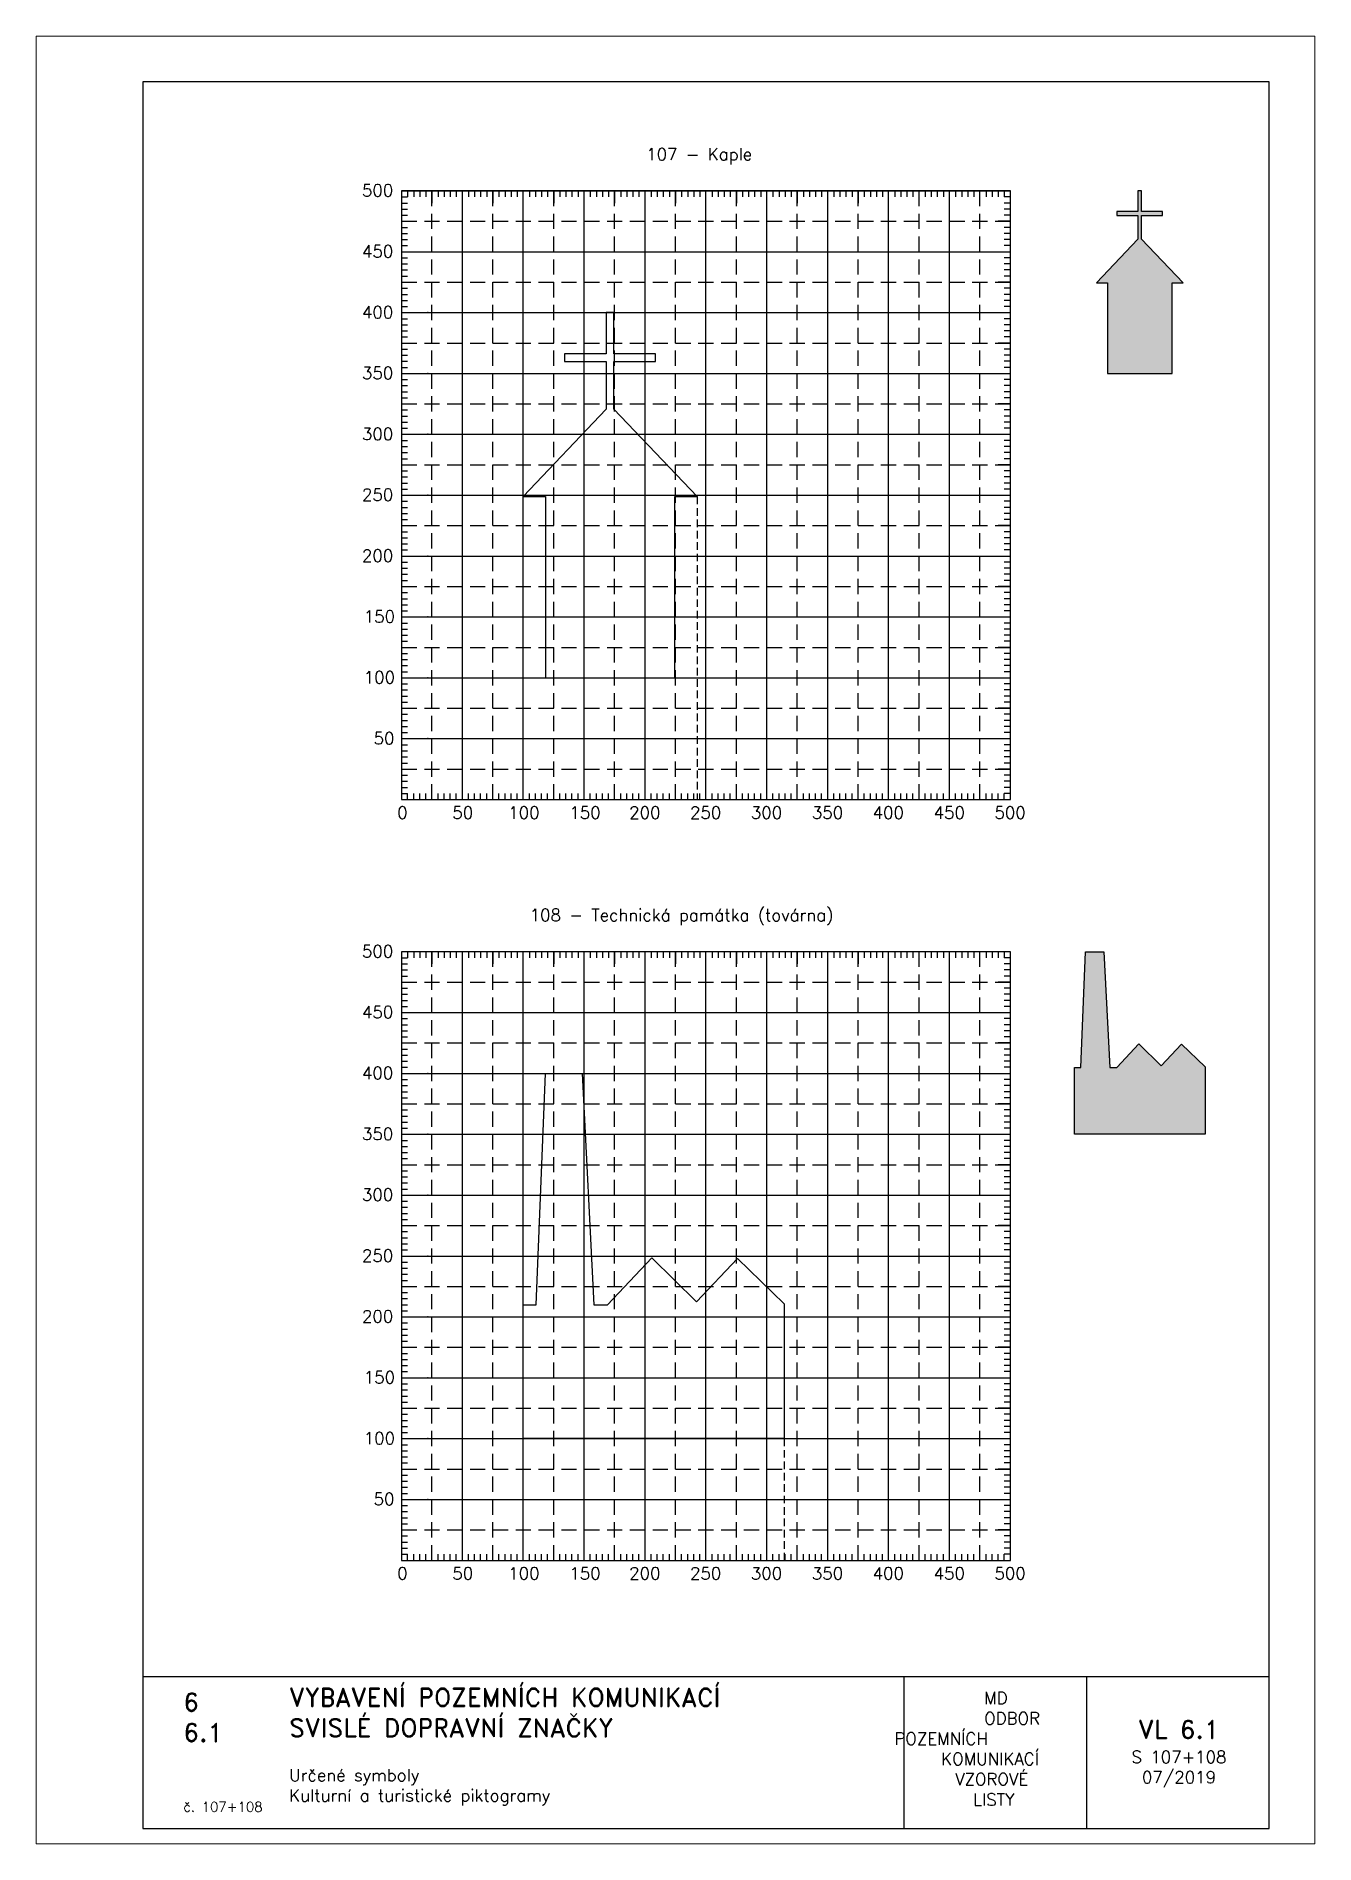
# Paper-space layout '107+108' of a CAD drawing. Header units: millimetres. Extents: x 0 to 210, y 0 to 297.
import ezdxf

# ---------------------------------------------------------------- set-up
doc = ezdxf.new("R2010")
doc.units = ezdxf.units.MM
doc.header["$LTSCALE"] = 5
doc.linetypes.add('ČÁRKOVANÁX2', pattern=[1.5, 1, -0.5])
for name, color, linetype in [('Kóty', 2, 'Continuous'), ('Pomocná', 2, 'Continuous'), ('Rozpiska', 7, 'Continuous'), ('Značka', 7, 'Continuous')]:
    doc.layers.add(name, color=color, linetype=linetype)
doc.layers.add('Rámeček', color=6, linetype='Continuous', plot=False)
doc.styles.get("Standard").update_dxf_attribs({"font": 'romand.shx', "height": 25})

psp = doc.layouts.new('107+108')

# ---------------------------------------------------------------- texts
at = {"layer": 'Kóty', "char_height": 2, "attachment_point": 1}
for s, insert in [('\\pi40.19043;107 - Kaple', (60, 278.6)), ('\\pi21.04747;108 - Technická památka (továrna)', (60, 153.6))]:
    psp.add_mtext_dynamic_manual_height_columns(s, width=100, gutter_width=125, heights=[0], dxfattribs=dict(at, insert=insert))
at = {"layer": 'Pomocná', "char_height": 2, "attachment_point": 1}
for s, insert in [('\\pi1.41968;500', (52.09, 272.65)), ('\\pi1.41968;450', (52.09, 262.65)), ('\\pi1.41968;400', (52.09, 252.65)), ('\\pi1.41968;350', (52.09, 242.65)), ('\\pi1.41968;300', (52.09, 232.65)), ('\\pi1.41968;250', (52.09, 222.65)), ('\\pi1.41968;200', (52.09, 212.65)), ('\\pi1.70539;150', (52.09, 202.65)), ('\\pi1.70539;100', (52.09, 192.65)), ('\\pi3.32444;50', (52.09, 182.65)), ('\\pi2.6146;0', (56.68, 170.43)), ('\\pi1.66222;50', (66.69, 170.43)), ('\\pi0.85269;100', (76.68, 170.43)), ('\\pi0.85269;150', (86.71, 170.43)), ('\\pi0.70984;200', (96.68, 170.43)), ('\\pi0.70984;250', (106.67, 170.43)), ('\\pi0.70984;300', (116.66, 170.43)), ('\\pi0.70984;350', (126.68, 170.43)), ('\\pi0.70984;400', (136.67, 170.43)), ('\\pi0.70984;450', (146.68, 170.43)), ('\\pi0.70984;500', (156.67, 170.43)), ('\\pi1.41968;500', (52.09, 147.65)), ('\\pi1.41968;450', (52.09, 137.65)), ('\\pi1.41968;400', (52.09, 127.65)), ('\\pi1.41968;350', (52.09, 117.65)), ('\\pi1.41968;300', (52.09, 107.65)), ('\\pi1.41968;250', (52.09, 97.65)), ('\\pi1.41968;200', (52.09, 87.65)), ('\\pi1.70539;150', (52.09, 77.65)), ('\\pi1.70539;100', (52.09, 67.65)), ('\\pi3.32444;50', (52.09, 57.65)), ('\\pi2.6146;0', (56.68, 45.43)), ('\\pi1.66222;50', (66.69, 45.43)), ('\\pi0.85269;100', (76.68, 45.43)), ('\\pi0.85269;150', (86.71, 45.43)), ('\\pi0.70984;200', (96.68, 45.43)), ('\\pi0.70984;250', (106.67, 45.43)), ('\\pi0.70984;300', (116.66, 45.43)), ('\\pi0.70984;350', (126.68, 45.43)), ('\\pi0.70984;400', (136.67, 45.43)), ('\\pi0.70984;450', (146.68, 45.43)), ('\\pi0.70984;500', (156.67, 45.43))]:
    psp.add_mtext_dynamic_manual_height_columns(s, width=6.5625, gutter_width=100, heights=[0], dxfattribs=dict(at, insert=insert))
at = {"layer": 'Rozpiska', "color": 7}
for s, width, heights, insert, char_height, attachment_point in [('6', 149.0422, [0], (24.17, 24.77), 3, 1), ('{\\C6;VYBAVENÍ POZEMNÍCH KOMUNIKACÍ\\P}SVISLÉ DOPRAVNÍ ZNAČKY{\\H1.34524x; }', 149.0422, [0], (41.56, 25.56), 3, 1), ('\\pi14.7414;{\\C6;MD\\P\\pi2.36044;}ODBOR POZEMNÍCH{\\H1.57143x; }\\P\\pi7.69378;KOMUNIKACÍ{\\H1.5x; }\\P\\pi9.97949;{\\C6;VZOROVÉ\\H1.47619x; \\H0.67742x;\\P\\pi12.93187;LISTY\\H1.26984x; }', 33.1018, [0], (140.95, 24.95), 2, 1), ('6.1', 149.0422, [0], (24.17, 19.78), 3, 1), ('{\\H1.5x;\\C6;VL 6.1\\P\\H0.66667x;S 107+108\\H1.66666x; \\H0.6x;\\P07/2019\\H1.80159x; }', 17.4487, [0], (187.69, 14.78), 2, 5), ('{\\C6;Určené symboly\\P}Kulturní a turistické piktogramy{\\H1.83333x; }', 149.0422, [0], (41.56, 12.29), 2, 1), ('{\\C6;č. 107+108}', 18.3305, [2.67], (24.17, 6.88), 1.6, 1)]:
    psp.add_mtext_dynamic_manual_height_columns(s, width=width, gutter_width=100, heights=heights, dxfattribs=dict(at, insert=insert, char_height=char_height, attachment_point=attachment_point))

# ---------------------------------------------------------------- hatches: boundary and pattern name
at = {"layer": 'Značka'}
h = psp.add_hatch(color=249, dxfattribs=at)
h.dxf.hatch_style = 1
h.paths.add_polyline_path([(174.12, 256.46), (175.93, 256.46), (175.93, 241.58), (186.57, 241.58), (186.57, 256.46), (188.38, 256.46), (181.55, 263.65), (181.55, 267.56), (184.97, 267.56), (184.97, 268.2), (181.55, 268.2), (181.55, 271.58), (180.91, 271.58), (180.91, 268.2), (177.5, 268.2), (177.5, 267.56), (180.91, 267.56), (180.91, 263.65)])
h = psp.add_hatch(color=249, dxfattribs=at)
h.dxf.hatch_style = 1
h.paths.add_polyline_path([(171.58, 127.56), (172.35, 146.58), (175.36, 146.58), (176.34, 127.56), (177.46, 127.56), (181.09, 131.44), (184.76, 127.81), (188.12, 131.37), (191.97, 127.67), (191.97, 116.58), (170.53, 116.58), (170.53, 127.56)])

# ---------------------------------------------------------------- linework, layer by layer
for p, q in [((60, 171.58), (65, 171.58)), ((60, 46.58), (65, 46.58))]:
    psp.add_line(p, q)
at = {"layer": 'Kóty'}
psp.add_lwpolyline([(60, 271.58), (160, 271.58), (160, 271.58), (60, 271.58)], close=True, dxfattribs=at)
at = {"layer": 'Pomocná'}
for p, q in [((60, 270.58), (61, 270.58)), ((61, 271.58), (61, 270.58)), ((62, 271.58), (62, 270.58)), ((63, 271.58), (63, 270.58)), ((64, 271.58), (64, 270.58)), ((65, 271.58), (65, 269.58)), ((66, 271.58), (66, 270.58)), ((67, 271.58), (67, 270.58)), ((68, 271.58), (68, 270.58)), ((69, 271.58), (69, 270.58)), ((71, 271.58), (71, 270.58)), ((72, 271.58), (72, 270.58)), ((73, 271.58), (73, 270.58)), ((74, 271.58), (74, 270.58)), ((75, 271.58), (75, 269.58)), ((76, 271.58), (76, 270.58)), ((77, 271.58), (77, 270.58)), ((78, 271.58), (78, 270.58)), ((79, 271.58), (79, 270.58)), ((81, 271.58), (81, 270.58)), ((82, 271.58), (82, 270.58)), ((83, 271.58), (83, 270.58)), ((84, 271.58), (84, 270.58)), ((85, 271.58), (85, 269.58)), ((86, 271.58), (86, 270.58)), ((87, 271.58), (87, 270.58)), ((88, 271.58), (88, 270.58)), ((89, 271.58), (89, 270.58)), ((91, 271.58), (91, 270.58)), ((92, 271.58), (92, 270.58)), ((93, 271.58), (93, 270.58)), ((94, 271.58), (94, 270.58)), ((95, 271.58), (95, 269.58)), ((96, 271.58), (96, 270.58)), ((97, 271.58), (97, 270.58)), ((98, 271.58), (98, 270.58)), ((99, 271.58), (99, 270.58)), ((101, 271.58), (101, 270.58)), ((102, 271.58), (102, 270.58)), ((103, 271.58), (103, 270.58)), ((104, 271.58), (104, 270.58)), ((105, 271.58), (105, 269.58)), ((106, 271.58), (106, 270.58)), ((107, 271.58), (107, 270.58)), ((108, 271.58), (108, 270.58)), ((109, 271.58), (109, 270.58)), ((111, 271.58), (111, 270.58)), ((112, 271.58), (112, 270.58)), ((113, 271.58), (113, 270.58)), ((114, 271.58), (114, 270.58)), ((115, 271.58), (115, 269.58)), ((116, 271.58), (116, 270.58)), ((117, 271.58), (117, 270.58)), ((118, 271.58), (118, 270.58)), ((119, 271.58), (119, 270.58)), ((121, 271.58), (121, 270.58)), ((122, 271.58), (122, 270.58)), ((123, 271.58), (123, 270.58)), ((124, 271.58), (124, 270.58)), ((125, 271.58), (125, 269.58)), ((126, 271.58), (126, 270.58)), ((127, 271.58), (127, 270.58)), ((128, 271.58), (128, 270.58)), ((129, 271.58), (129, 270.58)), ((131, 271.58), (131, 270.58)), ((132, 271.58), (132, 270.58)), ((133, 271.58), (133, 270.58)), ((134, 271.58), (134, 270.58)), ((135, 271.58), (135, 269.58)), ((136, 271.58), (136, 270.58)), ((137, 271.58), (137, 270.58)), ((138, 271.58), (138, 270.58)), ((139, 271.58), (139, 270.58)), ((141, 271.58), (141, 270.58)), ((142, 271.58), (142, 270.58)), ((143, 271.58), (143, 270.58)), ((144, 271.58), (144, 270.58)), ((146, 271.58), (146, 270.58)), ((147, 271.58), (147, 270.58)), ((148, 271.58), (148, 270.58)), ((149, 271.58), (149, 270.58)), ((151, 271.58), (151, 270.58)), ((152, 271.58), (152, 270.58)), ((153, 271.58), (153, 270.58)), ((154, 271.58), (154, 270.58)), ((156, 271.58), (156, 270.58)), ((157, 271.58), (157, 270.58)), ((158, 271.58), (158, 270.58)), ((159, 271.58), (159, 270.58)), ((160, 270.58), (159, 270.58)), ((60, 269.58), (61, 269.58)), ((60, 268.58), (61, 268.58)), ((60, 267.58), (61, 267.58)), ((160, 269.58), (159, 269.58)), ((160, 268.58), (159, 268.58)), ((160, 267.58), (159, 267.58)), ((60, 266.58), (62, 266.58)), ((60, 265.58), (61, 265.58)), ((60, 264.58), (61, 264.58)), ((160, 266.58), (158, 266.58)), ((160, 265.58), (159, 265.58)), ((160, 264.58), (159, 264.58)), ((60, 263.58), (61, 263.58)), ((60, 262.58), (61, 262.58)), ((160, 263.58), (159, 263.58)), ((160, 262.58), (159, 262.58)), ((60, 260.58), (61, 260.58)), ((60, 259.58), (61, 259.58)), ((60, 258.58), (61, 258.58)), ((160, 260.58), (159, 260.58)), ((160, 259.58), (159, 259.58)), ((160, 258.58), (159, 258.58)), ((60, 257.58), (61, 257.58)), ((60, 256.58), (62, 256.58)), ((60, 255.58), (61, 255.58)), ((160, 256.58), (158, 256.58)), ((160, 257.58), (159, 257.58)), ((160, 255.58), (159, 255.58)), ((60, 254.58), (61, 254.58)), ((60, 253.58), (61, 253.58)), ((60, 252.58), (61, 252.58)), ((160, 254.58), (159, 254.58)), ((160, 253.58), (159, 253.58)), ((160, 252.58), (159, 252.58)), ((60, 250.58), (61, 250.58)), ((60, 249.58), (61, 249.58)), ((160, 250.58), (159, 250.58)), ((160, 249.58), (159, 249.58)), ((60, 248.58), (61, 248.58)), ((60, 247.58), (61, 247.58)), ((60, 246.58), (62, 246.58)), ((160, 246.58), (158, 246.58)), ((160, 248.58), (159, 248.58)), ((160, 247.58), (159, 247.58)), ((60, 245.58), (61, 245.58)), ((60, 244.58), (61, 244.58)), ((60, 243.58), (61, 243.58)), ((160, 245.58), (159, 245.58)), ((160, 244.58), (159, 244.58)), ((160, 243.58), (159, 243.58)), ((60, 242.58), (61, 242.58)), ((60, 240.58), (61, 240.58)), ((160, 242.58), (159, 242.58)), ((160, 240.58), (159, 240.58)), ((60, 239.58), (61, 239.58)), ((60, 238.58), (61, 238.58)), ((160, 239.58), (159, 239.58)), ((160, 238.58), (159, 238.58)), ((60, 237.58), (61, 237.58)), ((60, 236.58), (62, 236.58)), ((60, 235.58), (61, 235.58)), ((160, 236.58), (158, 236.58)), ((160, 237.58), (159, 237.58)), ((160, 235.58), (159, 235.58)), ((60, 234.58), (61, 234.58)), ((60, 233.58), (61, 233.58)), ((60, 232.58), (61, 232.58)), ((160, 234.58), (159, 234.58)), ((160, 233.58), (159, 233.58)), ((160, 232.58), (159, 232.58)), ((60, 230.58), (61, 230.58)), ((60, 229.58), (61, 229.58)), ((160, 230.58), (159, 230.58)), ((160, 229.58), (159, 229.58)), ((60, 228.58), (61, 228.58)), ((60, 227.58), (61, 227.58)), ((60, 226.58), (62, 226.58)), ((160, 226.58), (158, 226.58)), ((160, 228.58), (159, 228.58)), ((160, 227.58), (159, 227.58)), ((60, 225.58), (61, 225.58)), ((60, 224.58), (61, 224.58)), ((60, 223.58), (61, 223.58)), ((160, 225.58), (159, 225.58)), ((160, 224.58), (159, 224.58)), ((160, 223.58), (159, 223.58)), ((60, 222.58), (61, 222.58)), ((60, 220.58), (61, 220.58)), ((160, 222.58), (159, 222.58)), ((160, 220.58), (159, 220.58)), ((60, 219.58), (61, 219.58)), ((60, 218.58), (61, 218.58)), ((60, 217.58), (61, 217.58)), ((160, 219.58), (159, 219.58)), ((160, 218.58), (159, 218.58)), ((160, 217.58), (159, 217.58)), ((60, 216.58), (62, 216.58)), ((60, 215.58), (61, 215.58)), ((60, 214.58), (61, 214.58)), ((160, 216.58), (158, 216.58)), ((160, 215.58), (159, 215.58)), ((160, 214.58), (159, 214.58)), ((60, 213.58), (61, 213.58)), ((60, 212.58), (61, 212.58)), ((160, 213.58), (159, 213.58)), ((160, 212.58), (159, 212.58)), ((60, 210.58), (61, 210.58)), ((60, 209.58), (61, 209.58)), ((60, 208.58), (61, 208.58)), ((160, 210.58), (159, 210.58)), ((160, 209.58), (159, 209.58)), ((160, 208.58), (159, 208.58)), ((60, 207.58), (61, 207.58)), ((60, 206.58), (62, 206.58)), ((60, 205.58), (61, 205.58)), ((160, 206.58), (158, 206.58)), ((160, 207.58), (159, 207.58)), ((160, 205.58), (159, 205.58)), ((60, 204.58), (61, 204.58)), ((60, 203.58), (61, 203.58)), ((60, 202.58), (61, 202.58)), ((160, 204.58), (159, 204.58)), ((160, 203.58), (159, 203.58)), ((160, 202.58), (159, 202.58)), ((60, 200.58), (61, 200.58)), ((60, 199.58), (61, 199.58)), ((160, 200.58), (159, 200.58)), ((160, 199.58), (159, 199.58)), ((60, 198.58), (61, 198.58)), ((60, 197.58), (61, 197.58)), ((60, 196.58), (62, 196.58)), ((160, 196.58), (158, 196.58)), ((160, 198.58), (159, 198.58)), ((160, 197.58), (159, 197.58)), ((60, 195.58), (61, 195.58)), ((60, 194.58), (61, 194.58)), ((60, 193.58), (61, 193.58)), ((160, 195.58), (159, 195.58)), ((160, 194.58), (159, 194.58)), ((160, 193.58), (159, 193.58)), ((60, 192.58), (61, 192.58)), ((60, 190.58), (61, 190.58)), ((160, 192.58), (159, 192.58)), ((160, 190.58), (159, 190.58)), ((60, 189.58), (61, 189.58)), ((60, 188.58), (61, 188.58)), ((60, 187.58), (61, 187.58)), ((160, 189.58), (159, 189.58)), ((160, 188.58), (159, 188.58)), ((160, 187.58), (159, 187.58)), ((60, 186.58), (62, 186.58)), ((60, 185.58), (61, 185.58)), ((60, 184.58), (61, 184.58)), ((160, 186.58), (158, 186.58)), ((160, 185.58), (159, 185.58)), ((160, 184.58), (159, 184.58)), ((60, 183.58), (61, 183.58)), ((60, 182.58), (61, 182.58)), ((160, 183.58), (159, 183.58)), ((160, 182.58), (159, 182.58)), ((60, 180.58), (61, 180.58)), ((60, 179.58), (61, 179.58)), ((60, 178.58), (61, 178.58)), ((160, 180.58), (159, 180.58)), ((160, 179.58), (159, 179.58)), ((160, 178.58), (159, 178.58)), ((60, 177.58), (61, 177.58)), ((60, 176.58), (62, 176.58)), ((60, 175.58), (61, 175.58)), ((160, 176.58), (158, 176.58)), ((160, 177.58), (159, 177.58)), ((160, 175.58), (159, 175.58)), ((60, 174.58), (61, 174.58)), ((60, 173.58), (61, 173.58)), ((60, 172.58), (61, 172.58)), ((61, 171.58), (61, 172.58)), ((62, 171.58), (62, 172.58)), ((63, 171.58), (63, 172.58)), ((64, 171.58), (64, 172.58)), ((65, 171.58), (65, 173.58)), ((66, 171.58), (66, 172.58)), ((67, 171.58), (67, 172.58)), ((68, 171.58), (68, 172.58)), ((69, 171.58), (69, 172.58)), ((71, 171.58), (71, 172.58)), ((72, 171.58), (72, 172.58)), ((73, 171.58), (73, 172.58)), ((74, 171.58), (74, 172.58)), ((75, 171.58), (75, 173.58)), ((76, 171.58), (76, 172.58)), ((77, 171.58), (77, 172.58)), ((78, 171.58), (78, 172.58)), ((79, 171.58), (79, 172.58)), ((81, 171.58), (81, 172.58)), ((82, 171.58), (82, 172.58)), ((83, 171.58), (83, 172.58)), ((84, 171.58), (84, 172.58)), ((85, 171.58), (85, 173.58)), ((86, 171.58), (86, 172.58)), ((87, 171.58), (87, 172.58)), ((88, 171.58), (88, 172.58)), ((89, 171.58), (89, 172.58)), ((91, 171.58), (91, 172.58)), ((92, 171.58), (92, 172.58)), ((93, 171.58), (93, 172.58)), ((94, 171.58), (94, 172.58)), ((95, 171.58), (95, 173.58)), ((96, 171.58), (96, 172.58)), ((97, 171.58), (97, 172.58)), ((98, 171.58), (98, 172.58)), ((99, 171.58), (99, 172.58)), ((101, 171.58), (101, 172.58)), ((102, 171.58), (102, 172.58)), ((103, 171.58), (103, 172.58)), ((104, 171.58), (104, 172.58)), ((105, 171.58), (105, 173.58)), ((106, 171.58), (106, 172.58)), ((107, 171.58), (107, 172.58)), ((108, 171.58), (108, 172.58)), ((109, 171.58), (109, 172.58)), ((111, 171.58), (111, 172.58)), ((112, 171.58), (112, 172.58)), ((113, 171.58), (113, 172.58)), ((114, 171.58), (114, 172.58)), ((115, 171.58), (115, 173.58)), ((116, 171.58), (116, 172.58)), ((117, 171.58), (117, 172.58)), ((118, 171.58), (118, 172.58)), ((119, 171.58), (119, 172.58)), ((121, 171.58), (121, 172.58)), ((122, 171.58), (122, 172.58)), ((123, 171.58), (123, 172.58)), ((124, 171.58), (124, 172.58)), ((125, 171.58), (125, 173.58)), ((126, 171.58), (126, 172.58)), ((127, 171.58), (127, 172.58)), ((128, 171.58), (128, 172.58)), ((129, 171.58), (129, 172.58)), ((131, 171.58), (131, 172.58)), ((132, 171.58), (132, 172.58)), ((133, 171.58), (133, 172.58)), ((134, 171.58), (134, 172.58)), ((135, 171.58), (135, 173.58)), ((136, 171.58), (136, 172.58)), ((137, 171.58), (137, 172.58)), ((138, 171.58), (138, 172.58)), ((139, 171.58), (139, 172.58)), ((141, 171.58), (141, 172.58)), ((142, 171.58), (142, 172.58)), ((143, 171.58), (143, 172.58)), ((144, 171.58), (144, 172.58)), ((145, 171.58), (145, 173.58)), ((146, 171.58), (146, 172.58)), ((147, 171.58), (147, 172.58)), ((148, 171.58), (148, 172.58)), ((149, 171.58), (149, 172.58)), ((151, 171.58), (151, 172.58)), ((152, 171.58), (152, 172.58)), ((153, 171.58), (153, 172.58)), ((154, 171.58), (154, 172.58)), ((155, 171.58), (155, 173.58)), ((156, 171.58), (156, 172.58)), ((157, 171.58), (157, 172.58)), ((158, 171.58), (158, 172.58)), ((160, 174.58), (159, 174.58)), ((160, 173.58), (159, 173.58)), ((160, 172.58), (159, 172.58)), ((159, 171.58), (159, 172.58)), ((60, 145.58), (61, 145.58)), ((61, 146.58), (61, 145.58)), ((62, 146.58), (62, 145.58)), ((63, 146.58), (63, 145.58)), ((64, 146.58), (64, 145.58)), ((65, 146.58), (65, 144.58)), ((66, 146.58), (66, 145.58)), ((67, 146.58), (67, 145.58)), ((68, 146.58), (68, 145.58)), ((69, 146.58), (69, 145.58)), ((71, 146.58), (71, 145.58)), ((72, 146.58), (72, 145.58)), ((73, 146.58), (73, 145.58)), ((74, 146.58), (74, 145.58)), ((75, 146.58), (75, 144.58)), ((76, 146.58), (76, 145.58)), ((77, 146.58), (77, 145.58)), ((78, 146.58), (78, 145.58)), ((79, 146.58), (79, 145.58)), ((81, 146.58), (81, 145.58)), ((82, 146.58), (82, 145.58)), ((83, 146.58), (83, 145.58)), ((84, 146.58), (84, 145.58)), ((85, 146.58), (85, 144.58)), ((86, 146.58), (86, 145.58)), ((87, 146.58), (87, 145.58)), ((88, 146.58), (88, 145.58)), ((89, 146.58), (89, 145.58)), ((91, 146.58), (91, 145.58)), ((92, 146.58), (92, 145.58)), ((93, 146.58), (93, 145.58)), ((94, 146.58), (94, 145.58)), ((95, 146.58), (95, 144.58)), ((96, 146.58), (96, 145.58)), ((97, 146.58), (97, 145.58)), ((98, 146.58), (98, 145.58)), ((99, 146.58), (99, 145.58)), ((101, 146.58), (101, 145.58)), ((102, 146.58), (102, 145.58)), ((103, 146.58), (103, 145.58)), ((104, 146.58), (104, 145.58)), ((105, 146.58), (105, 144.58)), ((106, 146.58), (106, 145.58)), ((107, 146.58), (107, 145.58)), ((108, 146.58), (108, 145.58)), ((109, 146.58), (109, 145.58)), ((111, 146.58), (111, 145.58)), ((112, 146.58), (112, 145.58)), ((113, 146.58), (113, 145.58)), ((114, 146.58), (114, 145.58)), ((115, 146.58), (115, 144.58)), ((116, 146.58), (116, 145.58)), ((117, 146.58), (117, 145.58)), ((118, 146.58), (118, 145.58)), ((119, 146.58), (119, 145.58)), ((121, 146.58), (121, 145.58)), ((122, 146.58), (122, 145.58)), ((123, 146.58), (123, 145.58)), ((124, 146.58), (124, 145.58)), ((125, 146.58), (125, 144.58)), ((126, 146.58), (126, 145.58)), ((127, 146.58), (127, 145.58)), ((128, 146.58), (128, 145.58)), ((129, 146.58), (129, 145.58)), ((131, 146.58), (131, 145.58)), ((132, 146.58), (132, 145.58)), ((133, 146.58), (133, 145.58)), ((134, 146.58), (134, 145.58)), ((135, 146.58), (135, 144.58)), ((136, 146.58), (136, 145.58)), ((137, 146.58), (137, 145.58)), ((138, 146.58), (138, 145.58)), ((139, 146.58), (139, 145.58)), ((141, 146.58), (141, 145.58)), ((142, 146.58), (142, 145.58)), ((143, 146.58), (143, 145.58)), ((144, 146.58), (144, 145.58)), ((146, 146.58), (146, 145.58)), ((147, 146.58), (147, 145.58)), ((148, 146.58), (148, 145.58)), ((149, 146.58), (149, 145.58)), ((151, 146.58), (151, 145.58)), ((152, 146.58), (152, 145.58)), ((153, 146.58), (153, 145.58)), ((154, 146.58), (154, 145.58)), ((156, 146.58), (156, 145.58)), ((157, 146.58), (157, 145.58)), ((158, 146.58), (158, 145.58)), ((159, 146.58), (159, 145.58)), ((160, 145.58), (159, 145.58)), ((60, 144.58), (61, 144.58)), ((60, 143.58), (61, 143.58)), ((60, 142.58), (61, 142.58)), ((160, 144.58), (159, 144.58)), ((160, 143.58), (159, 143.58)), ((160, 142.58), (159, 142.58)), ((60, 141.58), (62, 141.58)), ((60, 140.58), (61, 140.58)), ((160, 141.58), (158, 141.58)), ((160, 140.58), (159, 140.58)), ((60, 139.58), (61, 139.58)), ((60, 138.58), (61, 138.58)), ((60, 137.58), (61, 137.58)), ((160, 139.58), (159, 139.58)), ((160, 138.58), (159, 138.58)), ((160, 137.58), (159, 137.58)), ((60, 135.58), (61, 135.58)), ((60, 134.58), (61, 134.58)), ((160, 135.58), (159, 135.58)), ((160, 134.58), (159, 134.58)), ((60, 133.58), (61, 133.58)), ((60, 132.58), (61, 132.58)), ((60, 131.58), (62, 131.58)), ((160, 131.58), (158, 131.58)), ((160, 133.58), (159, 133.58)), ((160, 132.58), (159, 132.58)), ((60, 130.58), (61, 130.58)), ((60, 129.58), (61, 129.58)), ((60, 128.58), (61, 128.58)), ((160, 130.58), (159, 130.58)), ((160, 129.58), (159, 129.58)), ((160, 128.58), (159, 128.58)), ((60, 127.58), (61, 127.58)), ((60, 125.58), (61, 125.58)), ((80, 66.58), (80, 127.67)), ((160, 127.58), (159, 127.58)), ((160, 125.58), (159, 125.58)), ((60, 124.58), (61, 124.58)), ((60, 123.58), (61, 123.58)), ((60, 122.58), (61, 122.58)), ((160, 124.58), (159, 124.58)), ((160, 123.58), (159, 123.58)), ((160, 122.58), (159, 122.58)), ((60, 121.58), (62, 121.58)), ((60, 120.58), (61, 120.58)), ((60, 119.58), (61, 119.58)), ((160, 121.58), (158, 121.58)), ((160, 120.58), (159, 120.58)), ((160, 119.58), (159, 119.58)), ((60, 118.58), (61, 118.58)), ((60, 117.58), (61, 117.58)), ((160, 118.58), (159, 118.58)), ((160, 117.58), (159, 117.58)), ((60, 115.58), (61, 115.58)), ((60, 114.58), (61, 114.58)), ((60, 113.58), (61, 113.58)), ((160, 115.58), (159, 115.58)), ((160, 114.58), (159, 114.58)), ((160, 113.58), (159, 113.58)), ((60, 112.58), (61, 112.58)), ((60, 111.58), (62, 111.58)), ((60, 110.58), (61, 110.58)), ((160, 111.58), (158, 111.58)), ((160, 112.58), (159, 112.58)), ((160, 110.58), (159, 110.58)), ((60, 109.58), (61, 109.58)), ((60, 108.58), (61, 108.58)), ((60, 107.58), (61, 107.58)), ((160, 109.58), (159, 109.58)), ((160, 108.58), (159, 108.58)), ((160, 107.58), (159, 107.58)), ((60, 105.58), (61, 105.58)), ((60, 104.58), (61, 104.58)), ((160, 105.58), (159, 105.58)), ((160, 104.58), (159, 104.58)), ((60, 103.58), (61, 103.58)), ((60, 102.58), (61, 102.58)), ((60, 101.58), (62, 101.58)), ((160, 101.58), (158, 101.58)), ((160, 103.58), (159, 103.58)), ((160, 102.58), (159, 102.58)), ((60, 100.58), (61, 100.58)), ((60, 99.58), (61, 99.58)), ((60, 98.58), (61, 98.58)), ((160, 100.58), (159, 100.58)), ((160, 99.58), (159, 99.58)), ((160, 98.58), (159, 98.58)), ((60, 97.58), (61, 97.58)), ((60, 95.58), (61, 95.58)), ((160, 97.58), (159, 97.58)), ((160, 95.58), (159, 95.58)), ((60, 94.58), (61, 94.58)), ((60, 93.58), (61, 93.58)), ((60, 92.58), (61, 92.58)), ((160, 94.58), (159, 94.58)), ((160, 93.58), (159, 93.58)), ((160, 92.58), (159, 92.58)), ((60, 91.58), (62, 91.58)), ((60, 90.58), (61, 90.58)), ((60, 89.58), (61, 89.58)), ((160, 91.58), (158, 91.58)), ((160, 90.58), (159, 90.58)), ((160, 89.58), (159, 89.58)), ((60, 88.58), (61, 88.58)), ((60, 87.58), (61, 87.58)), ((160, 88.58), (159, 88.58)), ((160, 87.58), (159, 87.58)), ((60, 85.58), (61, 85.58)), ((60, 84.58), (61, 84.58)), ((60, 83.58), (61, 83.58)), ((160, 85.58), (159, 85.58)), ((160, 84.58), (159, 84.58)), ((160, 83.58), (159, 83.58)), ((60, 82.58), (61, 82.58)), ((60, 81.58), (62, 81.58)), ((60, 80.58), (61, 80.58)), ((160, 81.58), (158, 81.58)), ((160, 82.58), (159, 82.58)), ((160, 80.58), (159, 80.58)), ((60, 79.58), (61, 79.58)), ((60, 78.58), (61, 78.58)), ((60, 77.58), (61, 77.58)), ((160, 79.58), (159, 79.58)), ((160, 78.58), (159, 78.58)), ((160, 77.58), (159, 77.58)), ((60, 75.58), (61, 75.58)), ((60, 74.58), (61, 74.58)), ((160, 75.58), (159, 75.58)), ((160, 74.58), (159, 74.58)), ((60, 73.58), (61, 73.58)), ((60, 72.58), (61, 72.58)), ((60, 71.58), (62, 71.58)), ((160, 71.58), (158, 71.58)), ((160, 73.58), (159, 73.58)), ((160, 72.58), (159, 72.58)), ((60, 70.58), (61, 70.58)), ((60, 69.58), (61, 69.58)), ((60, 68.58), (61, 68.58)), ((160, 70.58), (159, 70.58)), ((160, 69.58), (159, 69.58)), ((160, 68.58), (159, 68.58)), ((60, 67.58), (61, 67.58)), ((60, 65.58), (61, 65.58)), ((160, 67.58), (159, 67.58)), ((160, 65.58), (159, 65.58)), ((60, 64.58), (61, 64.58)), ((60, 63.58), (61, 63.58)), ((60, 62.58), (61, 62.58)), ((160, 64.58), (159, 64.58)), ((160, 63.58), (159, 63.58)), ((160, 62.58), (159, 62.58)), ((60, 61.58), (62, 61.58)), ((60, 60.58), (61, 60.58)), ((60, 59.58), (61, 59.58)), ((160, 61.58), (158, 61.58)), ((160, 60.58), (159, 60.58)), ((160, 59.58), (159, 59.58)), ((60, 58.58), (61, 58.58)), ((60, 57.58), (61, 57.58)), ((160, 58.58), (159, 58.58)), ((160, 57.58), (159, 57.58)), ((60, 55.58), (61, 55.58)), ((60, 54.58), (61, 54.58)), ((60, 53.58), (61, 53.58)), ((160, 55.58), (159, 55.58)), ((160, 54.58), (159, 54.58)), ((160, 53.58), (159, 53.58)), ((60, 52.58), (61, 52.58)), ((60, 51.58), (62, 51.58)), ((60, 50.58), (61, 50.58)), ((160, 51.58), (158, 51.58)), ((160, 52.58), (159, 52.58)), ((160, 50.58), (159, 50.58)), ((60, 49.58), (61, 49.58)), ((60, 48.58), (61, 48.58)), ((60, 47.58), (61, 47.58)), ((61, 46.58), (61, 47.58)), ((62, 46.58), (62, 47.58)), ((63, 46.58), (63, 47.58)), ((64, 46.58), (64, 47.58)), ((65, 46.58), (65, 48.58)), ((66, 46.58), (66, 47.58)), ((67, 46.58), (67, 47.58)), ((68, 46.58), (68, 47.58)), ((69, 46.58), (69, 47.58)), ((71, 46.58), (71, 47.58)), ((72, 46.58), (72, 47.58)), ((73, 46.58), (73, 47.58)), ((74, 46.58), (74, 47.58)), ((75, 46.58), (75, 48.58)), ((76, 46.58), (76, 47.58)), ((77, 46.58), (77, 47.58)), ((78, 46.58), (78, 47.58)), ((79, 46.58), (79, 47.58)), ((81, 46.58), (81, 47.58)), ((82, 46.58), (82, 47.58)), ((83, 46.58), (83, 47.58)), ((84, 46.58), (84, 47.58)), ((85, 46.58), (85, 48.58)), ((86, 46.58), (86, 47.58)), ((87, 46.58), (87, 47.58)), ((88, 46.58), (88, 47.58)), ((89, 46.58), (89, 47.58)), ((91, 46.58), (91, 47.58)), ((92, 46.58), (92, 47.58)), ((93, 46.58), (93, 47.58)), ((94, 46.58), (94, 47.58)), ((95, 46.58), (95, 48.58)), ((96, 46.58), (96, 47.58)), ((97, 46.58), (97, 47.58)), ((98, 46.58), (98, 47.58)), ((99, 46.58), (99, 47.58)), ((101, 46.58), (101, 47.58)), ((102, 46.58), (102, 47.58)), ((103, 46.58), (103, 47.58)), ((104, 46.58), (104, 47.58)), ((105, 46.58), (105, 48.58)), ((106, 46.58), (106, 47.58)), ((107, 46.58), (107, 47.58)), ((108, 46.58), (108, 47.58)), ((109, 46.58), (109, 47.58)), ((111, 46.58), (111, 47.58)), ((112, 46.58), (112, 47.58)), ((113, 46.58), (113, 47.58)), ((114, 46.58), (114, 47.58)), ((115, 46.58), (115, 48.58)), ((116, 46.58), (116, 47.58)), ((117, 46.58), (117, 47.58)), ((118, 46.58), (118, 47.58)), ((119, 46.58), (119, 47.58)), ((121, 46.58), (121, 47.58)), ((122, 46.58), (122, 47.58)), ((123, 46.58), (123, 47.58)), ((124, 46.58), (124, 47.58)), ((125, 46.58), (125, 48.58)), ((126, 46.58), (126, 47.58)), ((127, 46.58), (127, 47.58)), ((128, 46.58), (128, 47.58)), ((129, 46.58), (129, 47.58)), ((131, 46.58), (131, 47.58)), ((132, 46.58), (132, 47.58)), ((133, 46.58), (133, 47.58)), ((134, 46.58), (134, 47.58)), ((135, 46.58), (135, 48.58)), ((136, 46.58), (136, 47.58)), ((137, 46.58), (137, 47.58)), ((138, 46.58), (138, 47.58)), ((139, 46.58), (139, 47.58)), ((141, 46.58), (141, 47.58)), ((142, 46.58), (142, 47.58)), ((143, 46.58), (143, 47.58)), ((144, 46.58), (144, 47.58)), ((145, 46.58), (145, 48.58)), ((146, 46.58), (146, 47.58)), ((147, 46.58), (147, 47.58)), ((148, 46.58), (148, 47.58)), ((149, 46.58), (149, 47.58)), ((151, 46.58), (151, 47.58)), ((152, 46.58), (152, 47.58)), ((153, 46.58), (153, 47.58)), ((154, 46.58), (154, 47.58)), ((155, 46.58), (155, 48.58)), ((156, 46.58), (156, 47.58)), ((157, 46.58), (157, 47.58)), ((158, 46.58), (158, 47.58)), ((160, 49.58), (159, 49.58)), ((160, 48.58), (159, 48.58)), ((160, 47.58), (159, 47.58)), ((159, 46.58), (159, 47.58))]:
    psp.add_line(p, q, dxfattribs=at)
at = {"layer": 'Pomocná', "linetype": 'ČÁRKOVANÁX2', "ltscale": 0.5}
for p, q in [((65, 171.58), (65, 271.58)), ((75, 171.58), (75, 271.58)), ((85, 171.58), (85, 271.58)), ((95, 171.58), (95, 271.58)), ((105, 171.58), (105, 271.58)), ((115, 171.58), (115, 271.58)), ((125, 171.58), (125, 271.58)), ((135, 171.58), (135, 271.58)), ((145, 171.58), (145, 271.58)), ((155, 171.58), (155, 271.58)), ((60, 266.58), (160, 266.58)), ((60, 256.58), (160, 256.58)), ((60, 246.58), (160, 246.58)), ((60, 236.58), (160, 236.58)), ((60, 226.58), (160, 226.58)), ((60, 216.58), (160, 216.58)), ((60, 206.58), (160, 206.58)), ((60, 196.58), (160, 196.58)), ((60, 186.58), (160, 186.58)), ((60, 176.58), (160, 176.58)), ((65, 46.58), (65, 146.58)), ((75, 46.58), (75, 146.58)), ((85, 46.58), (85, 146.58)), ((95, 46.58), (95, 146.58)), ((105, 46.58), (105, 146.58)), ((115, 46.58), (115, 146.58)), ((125, 46.58), (125, 146.58)), ((135, 46.58), (135, 146.58)), ((145, 46.58), (145, 146.58)), ((155, 46.58), (155, 146.58)), ((60, 141.58), (160, 141.58)), ((60, 131.58), (160, 131.58)), ((60, 121.58), (160, 121.58)), ((60, 111.58), (160, 111.58)), ((60, 101.58), (160, 101.58)), ((60, 91.58), (160, 91.58)), ((60, 81.58), (160, 81.58)), ((60, 71.58), (160, 71.58)), ((60, 61.58), (160, 61.58)), ((60, 51.58), (160, 51.58))]:
    psp.add_line(p, q, dxfattribs=at)
at = {"layer": 'Pomocná', "color": 6}
for p, q in [((70, 171.58), (70, 271.58)), ((80, 171.58), (80, 271.58)), ((90, 171.58), (90, 271.58)), ((100, 171.58), (100, 271.58)), ((110, 171.58), (110, 271.58)), ((120, 171.58), (120, 271.58)), ((130, 171.58), (130, 271.58)), ((140, 171.58), (140, 271.58)), ((150, 171.58), (150, 271.58)), ((60, 261.58), (160, 261.58)), ((60, 251.58), (160, 251.58)), ((60, 241.58), (160, 241.58)), ((60, 231.58), (160, 231.58)), ((60, 221.58), (160, 221.58)), ((60, 211.58), (160, 211.58)), ((60, 201.58), (160, 201.58)), ((60, 191.58), (160, 191.58)), ((60, 181.58), (160, 181.58)), ((70, 46.58), (70, 146.58)), ((80, 46.58), (80, 146.58)), ((90, 46.58), (90, 146.58)), ((100, 46.58), (100, 146.58)), ((110, 46.58), (110, 146.58)), ((120, 46.58), (120, 146.58)), ((130, 46.58), (130, 146.58)), ((140, 46.58), (140, 146.58)), ((150, 46.58), (150, 146.58)), ((60, 136.58), (160, 136.58)), ((60, 126.58), (160, 126.58)), ((60, 116.58), (160, 116.58)), ((60, 106.58), (160, 106.58)), ((60, 96.58), (160, 96.58)), ((60, 86.58), (160, 86.58)), ((60, 76.58), (160, 76.58)), ((60, 66.58), (160, 66.58)), ((60, 56.58), (160, 56.58))]:
    psp.add_line(p, q, dxfattribs=at)
at = {"layer": 'Pomocná', "linetype": 'ČÁRKOVANÁX2', "ltscale": 0.25}
for p, q in [((108.54, 221.34), (108.54, 171.58)), ((122.87, 66.58), (122.87, 46.58))]:
    psp.add_line(p, q, dxfattribs=at)
at = {"layer": 'Pomocná', "color": 7}
for points in [[(60, 171.58), (160, 171.58), (160, 271.58), (60, 271.58)], [(60, 46.58), (160, 46.58), (160, 146.58), (60, 146.58)]]:
    psp.add_lwpolyline(points, close=True, dxfattribs=at)
at = {"layer": 'Pomocná'}
psp.add_lwpolyline([(99.2, 66.58), (80, 66.58)], dxfattribs=at)
for p in [(64.31, 251.58), (64.31, 241.58), (64.31, 231.58), (64.31, 221.58), (64.31, 211.58), (64.31, 201.58), (64.31, 191.58), (64.31, 181.58), (64.31, 126.58), (64.31, 116.58), (64.31, 106.58), (64.31, 96.58), (64.31, 86.58), (64.31, 76.58), (64.31, 66.58), (64.31, 56.58)]:
    psp.add_point(p, dxfattribs=at)
at = {"layer": 'Rozpiska', "color": 7}
for p, q in [((17.5, 27.5), (202.5, 27.5)), ((142.5, 27.5), (142.5, 2.5)), ((172.5, 27.5), (172.5, 2.5))]:
    psp.add_line(p, q, dxfattribs=at)
psp.add_lwpolyline([(17.5, 2.5), (202.5, 2.5), (202.5, 289.5), (17.5, 289.5)], close=True, dxfattribs=at)
at = {"layer": 'Značka', "color": 249}
for points in [[(174.12, 256.46), (175.93, 256.46), (175.93, 241.58), (186.57, 241.58), (186.57, 256.46), (188.38, 256.46), (181.55, 263.65), (181.55, 267.56), (184.97, 267.56), (184.97, 268.2), (181.55, 268.2), (181.55, 271.58), (180.91, 271.58), (180.91, 268.2), (177.5, 268.2), (177.5, 267.56), (180.91, 267.56), (180.91, 263.65), (174.12, 256.46)], [(171.58, 127.56), (172.35, 146.58), (175.36, 146.58), (176.34, 127.56), (177.46, 127.56), (181.09, 131.44), (184.76, 127.81), (188.12, 131.37), (191.97, 127.67), (191.97, 116.58), (170.53, 116.58), (170.53, 127.56), (171.58, 127.56)]]:
    psp.add_lwpolyline(points, dxfattribs=at)
at = {"layer": 'Značka', "color": 60}
for points in [[(80, 221.34), (83.63, 221.34), (83.63, 191.58), (104.91, 191.58), (104.91, 221.34), (108.54, 221.34), (94.87, 235.71), (94.87, 243.54), (101.71, 243.54), (101.71, 244.82), (94.87, 244.82), (94.87, 251.58), (93.59, 251.58), (93.59, 244.82), (86.76, 244.82), (86.76, 243.54), (93.59, 243.54), (93.59, 235.71), (80, 221.34)], [(82.1, 88.54), (83.64, 126.58), (89.65, 126.58), (91.61, 88.54), (93.85, 88.54), (101.12, 96.3), (108.46, 89.03), (115.18, 96.16), (122.87, 88.75), (122.87, 66.58), (80, 66.58), (80, 88.54), (82.1, 88.54)]]:
    psp.add_lwpolyline(points, dxfattribs=at)

psp.set_redraw_order([(e.dxf.handle, doc.entitydb.next_handle()) for e in psp.query("TEXT MTEXT ATTDEF DIMENSION ARC_DIMENSION")])  # texts and dimensions are drawn at this point

# ---------------------------------------------------------------- viewports
at = {"layer": 'Rámeček'}
psp.add_viewport(center=(105, 148.5), size=(210, 297), view_center_point=(-54.71, 407.43), view_height=2970, dxfattribs=at)

doc.saveas('drawing.dxf')
